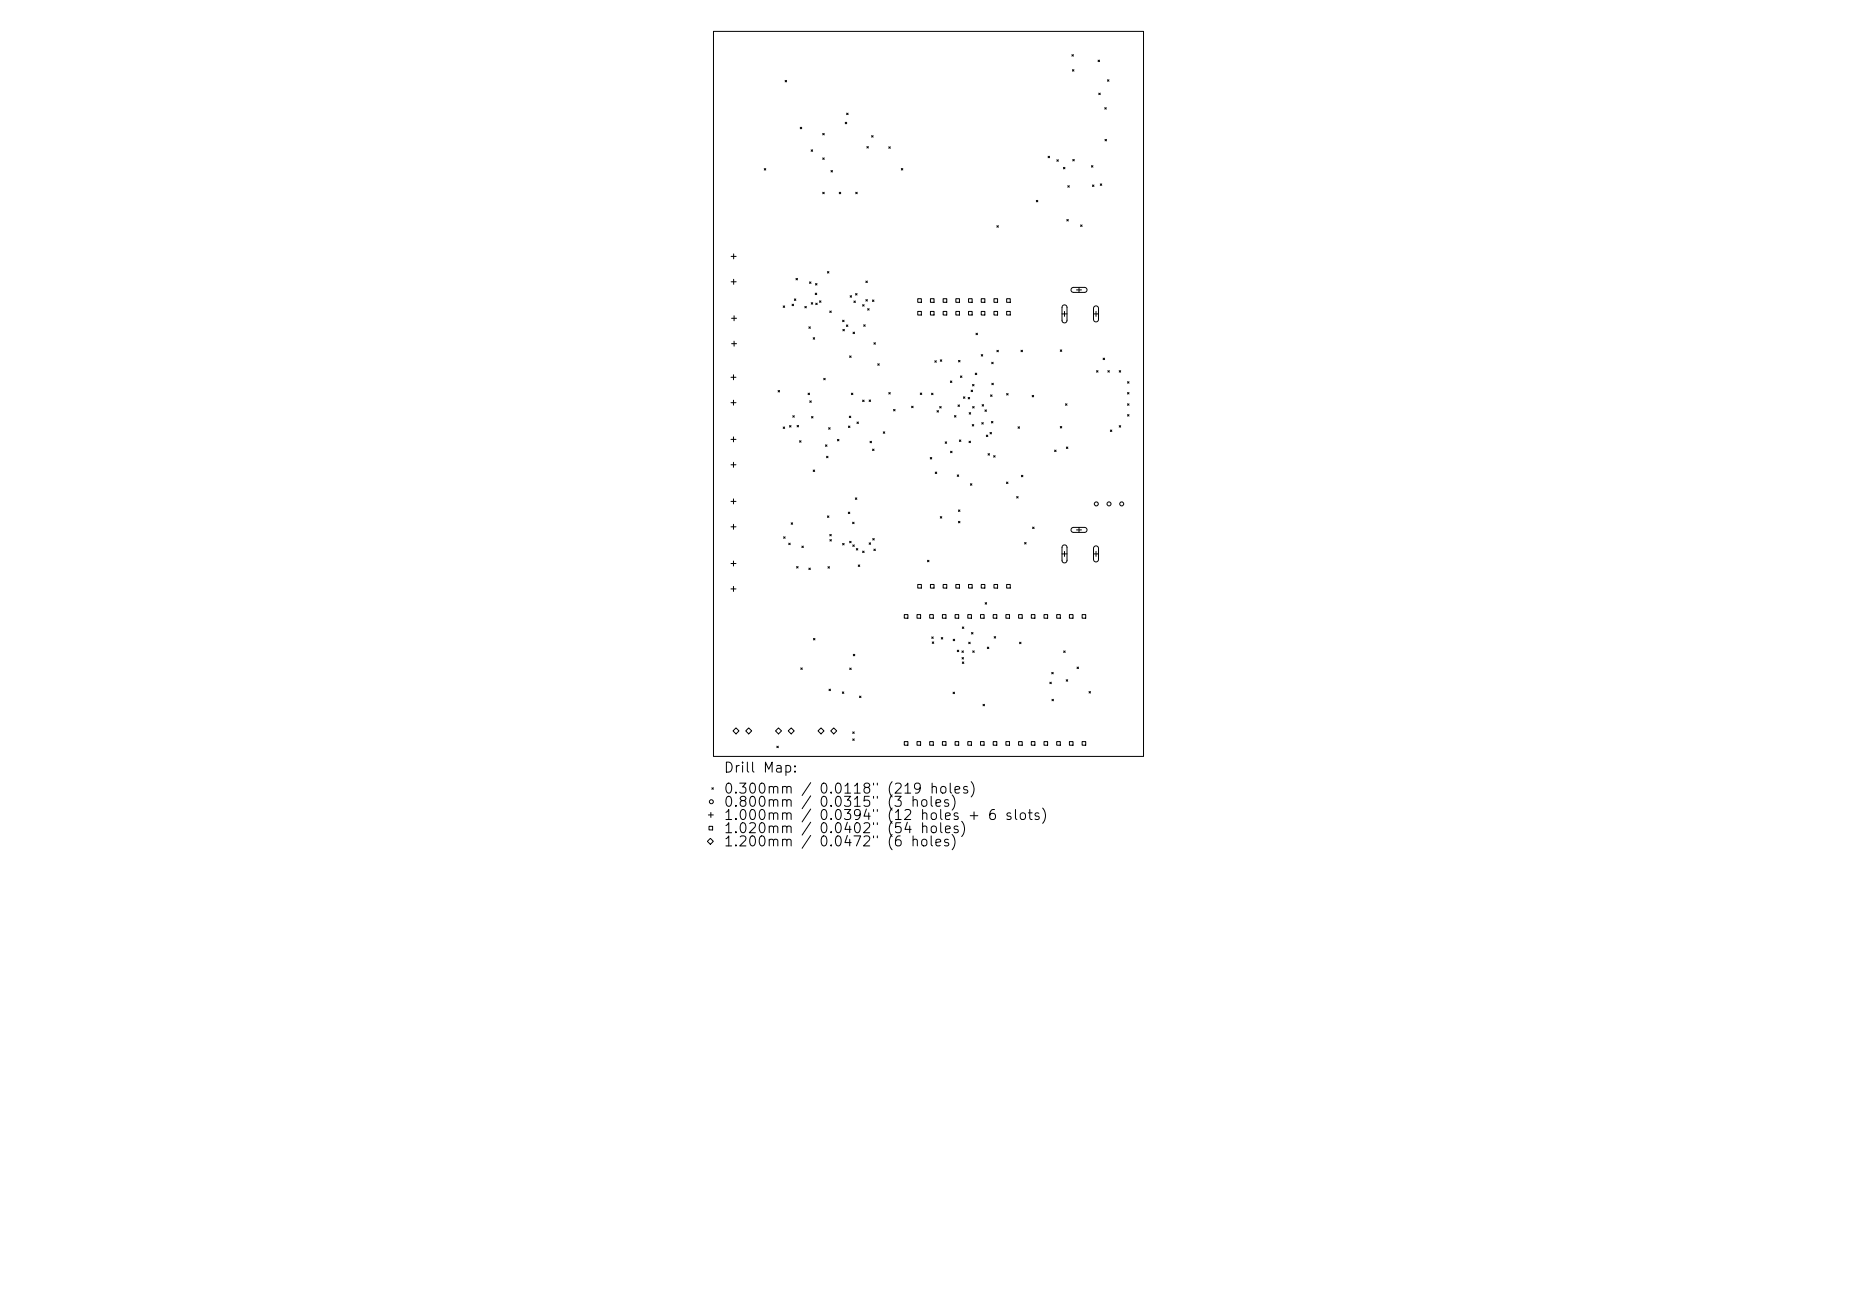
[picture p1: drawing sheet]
<svg xmlns="http://www.w3.org/2000/svg" width="297mm" height="210mm" viewBox="0 0 297 210" stroke-linecap="round" stroke-linejoin="round" font-family="sans-serif">
<defs><g id="words">
<g font-size="1.6">
<text x="115.6" y="124">Drill Map:</text>
<text x="115.6" y="127.3">0.300mm / 0.0118&quot; (219 holes)</text>
<text x="115.6" y="129.4">0.800mm</text>
<text x="115.6" y="131.6">1.000mm</text>
<text x="130.9" y="129.4">0.0315&quot; (3</text>
<text x="130.9" y="131.6">0.0394&quot; (12 holes + 6 slots)</text>
<text x="115.6" y="133.7">1.020mm / 0.0402&quot; (54 holes)</text>
<text x="115.6" y="135.8">1.200mm</text>
<text x="130.9" y="135.8">0.0472&quot; (6</text>
</g>
</g></defs>
<g fill="none" stroke="#000" stroke-width=".16">
<path d="M114.1 5h68.8v116h-68.8zM125.6 12.9l.2 .2M125.8 12.9l-.2 .2M135.2 19.6l.2 .2M135.4 18.1l.2 .2M135.4 19.6l-.2 .2M135.6 18.1l-.2 .2M171.4 8.7l.3 .3M171.5 11.1l.3 .3M171.7 8.7l-.3 .3M171.8 11.1l-.3 .3M175.6 9.6l.3 .3"/>
<path d="M175.7 14.9l.3 .2M175.9 9.6l-.3 .3M176 14.9l-.3 .2M176.7 17.2l.2 .3M176.9 17.2l-.2 .3M177.1 12.8l.3 .2M177.4 12.8l-.3 .2M122.2 27l.3 .2M122.5 27l-.3 .2M128 20.4l.2 .2M128.2 20.4l-.2 .2M129.7 24l.3 .2"/>
<path d="M130 24l-.3 .2M131.6 21.3l.2 .3M131.6 25.3l.2 .2M131.6 30.8l.2 .2M131.8 21.3l-.2 .3M131.8 25.3l-.2 .2M131.8 30.8l-.2 .2M132.9 27.3l.2 .2M133.1 27.3l-.2 .2M134.2 30.8l.3 .2M134.5 30.8l-.3 .2M136.9 30.8l.2 .2"/>
<path d="M137.1 30.8l-.2 .2M138.6 23.4l.3 .3M138.9 23.4l-.3 .3M139.4 21.7l.2 .2M139.6 21.7l-.2 .2M142.1 23.5l.3 .2M142.4 23.5l-.3 .2M144.2 27l.2 .2M144.4 27l-.2 .2M159.4 36.1l.3 .2M159.7 36.1l-.3 .2M165.7 32l.3 .3"/>
<path d="M166 32l-.3 .3M167.6 25l.3 .2M167.9 25l-.3 .2M169 25.6l.3 .2M169.3 25.6l-.3 .2M170.1 26.8l.2 .2M170.3 26.8l-.2 .2M170.6 35.1l.3 .2M170.8 29.7l.2 .2M170.9 35.1l-.3 .2M171 29.7l-.2 .2M171.6 25.5l.2 .2"/>
<path d="M171.8 25.5l-.2 .2M172.8 36l.3 .2M173.1 36l-.3 .2M174.6 26.5l.2 .2M174.7 29.6l.3 .2M174.8 26.5l-.2 .2M175 29.6l-.3 .2M176 29.4l.2 .2M176.2 29.4l-.2 .2M176.7 22.3l.3 .2M177 22.3l-.3 .2M116.9 41h.8"/>
<path d="M116.9 45.1h.8M117 50.9h.8M117 55h.8M117.3 59.9v.8M117.3 40.6v.8M117.3 44.7v.8M117.4 50.5v.8M117.4 54.6v.8M125.3 48.9l.2 .3M125.5 48.9l-.2 .3M126.7 48.7l.2 .2M126.9 48.7l-.2 .2"/>
<path d="M127 47.8l.3 .3M127.3 47.8l-.3 .3M127.3 44.5l.2 .3M127.5 44.5l-.2 .3M128.7 49l.3 .2M129 49l-.3 .2M129.4 52.3l.2 .2M129.5 45.1l.2 .2M129.6 52.3l-.2 .2M129.7 45.1l-.2 .2M129.7 48.4l.3 .2M130 48.4l-.3 .2"/>
<path d="M130.1 54l.2 .3M130.3 54l-.2 .3M130.4 46.9l.2 .2M130.4 45.4l.3 .2M130.5 48.5l.2 .2M130.6 46.9l-.2 .2M130.7 45.4l-.3 .2M130.7 48.5l-.2 .2M131.1 48.1l.2 .3M131.3 48.1l-.2 .3M132.3 43.4l.3 .3M132.6 43.4l-.3 .3"/>
<path d="M132.7 49.7l.2 .3M132.9 49.7l-.2 .3M134.8 51.2l.2 .3M134.8 52.7l.2 .2M135 51.2l-.2 .3M135 52.7l-.2 .2M135.4 52l.2 .2M135.6 52l-.2 .2M135.9 56.9l.2 .3M136 47.3l.2 .2M136.1 56.9l-.2 .3M136.2 47.3l-.2 .2"/>
<path d="M136.4 53.1l.3 .3M136.6 48.1l.2 .3M136.7 53.1l-.3 .3M136.8 48.1l-.2 .3M136.8 47l.3 .2M137.1 47l-.3 .2M138 48.7l.2 .3M138.1 51.9l.3 .3M138.2 48.7l-.2 .3M138.4 51.9l-.3 .3M138.5 45l.2 .2M138.5 47.9l.2 .3"/>
<path d="M138.7 45l-.2 .2M138.7 47.9l-.2 .3M138.8 49.4l.2 .2M139 49.4l-.2 .2M139.5 48l.3 .2M139.8 54.8l.2 .3M139.8 48l-.3 .2M140 54.8l-.2 .3M140.4 58.2l.2 .2M140.6 58.2l-.2 .2M146.8 47.8h.6v.6h-.6zM146.8 49.8h.6v.6h-.6z"/>
<path d="M148.8 47.8h.6v.6h-.6zM148.8 49.8h.6v.6h-.6zM149.5 57.7l.3 .2M149.8 57.7l-.3 .2M150.4 57.5l.2 .3M150.6 57.5l-.2 .3M150.8 47.8h.6v.6h-.6zM150.8 49.8h.6v.6h-.6zM152.9 47.8h.6v.6h-.6zM152.9 49.8h.6v.6h-.6zM153.3 57.6l.2 .3M153.5 57.6l-.2 .3"/>
<path d="M154.9 47.8h.6v.6h-.6zM154.9 49.8h.6v.6h-.6zM156 59.7l.2 .2M156.1 53.3l.2 .2M156.2 59.7l-.2 .2M156.3 53.3l-.2 .2M156.9 56.7l.3 .3M156.9 47.8h.6v.6h-.6zM156.9 49.8h.6v.6h-.6zM157.2 56.7l-.3 .3M158.6 57.9l.2 .3M158.8 57.9l-.2 .3"/>
<path d="M159 47.8h.5v.6h-.5zM159 49.8h.5v.6h-.5zM159.4 56l.3 .3M159.7 56l-.3 .3M161 47.8h.6v.6h-.6zM161 49.8h.6v.6h-.6zM163.3 56l.2 .3M163.5 56l-.2 .3M169.6 56l.2 .2M169.8 56l-.2 .2M169.9 50.2h.8M170 48.9l.4-.1 .3 .3-.1 2.2-.1 .3h-.2h-.3l-.1-.3v-2.2z"/>
<path d="M170.3 49.8v.8M171.4 46.1l.3-.1h1.8l.3 .1v.3l-.3 .4h-1.9l-.3-.3zM172.2 46.4h.8M172.6 46v.8M174.9 50.2h.8M175 49h.4l.3 .3v1.9l-.3 .3-.3-.1-.2-.2v-1.9zM175.3 49.8v.8M175.4 59.3l.2 .2M175.6 59.3l-.2 .2M176.4 57.3l.3 .2M176.7 57.3l-.3 .2M177.2 59.3l.2 .2"/>
<path d="M177.4 59.3l-.2 .2M179 59.3l.2 .2M179.2 59.3l-.2 .2M116.9 60.3h.8M116.9 64.4h.8M116.9 70.3h.8M116.9 74.3h.8M117.3 64v.8M117.3 69.9v.8M117.3 73.9v.8M117.3 79.8v.8M124.4 62.5l.3 .2"/>
<path d="M124.7 62.5l-.3 .2M125.3 68.3l.2 .2M125.5 68.3l-.2 .2M126.3 68.1l.2 .2M126.5 68.1l-.2 .2M126.8 66.5l.2 .2M127 66.5l-.2 .2M127.5 68l.2 .3M127.7 68l-.2 .3M127.9 70.5l.2 .2M128.1 70.5l-.2 .2M129.2 62.9l.3 .2"/>
<path d="M129.5 62.9l-.3 .2M129.5 64.1l.3 .3M129.8 64.1l-.3 .3M129.8 66.6l.2 .3M130 66.6l-.2 .3M130.1 75.2l.2 .2M130.3 75.2l-.2 .2M131.7 60.5l.3 .3M132 60.5l-.3 .3M132 71.2l.3 .2M132.2 73l.2 .2M132.3 71.2l-.3 .2"/>
<path d="M132.4 73l-.2 .2M132.5 68.4l.3 .2M132.8 68.4l-.3 .2M133.9 70.3l.3 .2M134.2 70.3l-.3 .2M135.7 68.1l.2 .3M135.8 66.6l.3 .2M135.9 68.1l-.2 .3M136.1 66.6l-.3 .2M136.2 62.9l.2 .2M136.4 62.9l-.2 .2M136.8 79.6l.2 .3"/>
<path d="M137 79.6l-.2 .3M137.1 67.5l.2 .2M137.3 67.5l-.2 .2M138 64l.2 .2M138.2 64l-.2 .2M139 64l.2 .2M139.1 70.6l.3 .2M139.2 64l-.2 .2M139.4 70.6l-.3 .2M139.6 71.8l.2 .3M139.8 71.8l-.2 .3M141.3 69.1l.2 .2"/>
<path d="M141.5 69.1l-.2 .2M142.1 62.8l.3 .2M142.4 62.8l-.3 .2M142.9 65.5l.3 .2M143.2 65.5l-.3 .2M145.8 65l.2 .2M146 65l-.2 .2M147.2 62.9l.2 .2M147.4 62.9l-.2 .2M148.8 73.2l.2 .2M149 62.9l.2 .2M149 73.2l-.2 .2"/>
<path d="M149.2 62.9l-.2 .2M149.6 75.5l.2 .2M149.8 75.5l-.2 .2M149.9 65.7l.2 .2M150.1 65.7l-.2 .2M150.3 65l.2 .3M150.5 65l-.2 .3M151.2 70.7l.2 .2M151.4 70.7l-.2 .2M152 60.9l.2 .3M152 72.2l.3 .2M152.2 60.9l-.2 .3"/>
<path d="M152.3 72.2l-.3 .2M152.7 66.5l.2 .2M152.9 66.5l-.2 .2M153.1 76l.2 .2M153.2 64.8l.3 .2M153.3 76l-.2 .2M153.4 70.4l.3 .2M153.5 64.8l-.3 .2M153.6 60.1l.2 .3M153.7 70.4l-.3 .2M153.8 60.1l-.2 .3M154.1 63.5l.2 .2"/>
<path d="M154.3 63.5l-.2 .2M154.8 63.6l.3 .2M155 70.6l.2 .2M155 66l.2 .2M155.1 63.6l-.3 .2M155.2 77.4l.2 .2M155.2 70.6l-.2 .2M155.2 66l-.2 .2M155.3 62.4l.3 .2M155.4 77.4l-.2 .2M155.5 67.9l.2 .2M155.5 61.5l.3 .2"/>
<path d="M155.6 62.4l-.3 .2M155.6 65l.2 .3M155.7 67.9l-.2 .2M155.8 61.5l-.3 .2M155.8 65l-.2 .3M157 67.6l.3 .2M157.1 64.7l.2 .3M157.3 67.6l-.3 .2M157.3 64.7l-.2 .3M157.5 65.6l.3 .2M157.7 69.6l.3 .2M157.8 65.6l-.3 .2"/>
<path d="M158 69.6l-.3 .2M158 72.6l.3 .2M158.3 72.6l-.3 .2M158.3 69.2l.3 .2M158.4 63.2l.3 .2M158.6 67.4l.2 .2M158.6 69.2l-.3 .2M158.6 61.3l.3 .2M158.7 63.2l-.3 .2M158.8 67.4l-.2 .2M158.9 61.3l-.3 .2M158.9 72.9l.3 .2"/>
<path d="M159.2 72.9l-.3 .2M161 77.1l.2 .2M161 62.9l.2 .3M161.2 77.1l-.2 .2M161.2 62.9l-.2 .3M162.6 79.4l.2 .3M162.8 68.3l.3 .2M162.8 79.4l-.2 .3M163.1 68.3l-.3 .2M163.4 76l.2 .3M163.6 76l-.2 .3M165.1 63.2l.2 .3"/>
<path d="M165.3 63.2l-.2 .3M168.7 72l.2 .2M168.9 72l-.2 .2M169.6 68.2l.2 .3M169.8 68.2l-.2 .3M170.4 64.6l.3 .2M170.6 71.5l.2 .2M170.7 64.6l-.3 .2M170.8 71.5l-.2 .2M177.6 68.8l.2 .2M177.8 68.8l-.2 .2M179 68.1l.2 .2"/>
<path d="M179.2 68.1l-.2 .2M180.3 64.6l.3 .2M180.3 61.1l.3 .2M180.3 62.8l.3 .2M180.3 66.3l.3 .3M180.6 61.1l-.3 .2M180.6 62.8l-.3 .2M180.6 64.6l-.3 .2M180.6 66.3l-.3 .3M116.9 80.2h.8M116.9 84.3h.8M116.9 90.1h.8"/>
<path d="M116.9 94.2h.8M117.3 83.9v.8M117.3 89.7v.8M117.3 93.8v.8M125.3 85.9l.3 .2M125.6 85.9l-.3 .2M126.1 86.9l.3 .2M126.4 86.9l-.3 .2M126.5 83.6l.3 .3M126.8 83.6l-.3 .3M127.4 90.6l.2 .3M127.6 90.6l-.2 .3"/>
<path d="M128.2 87.3l.3 .3M128.5 87.3l-.3 .3M129.4 90.9l.2 .2M129.6 90.9l-.2 .2M132.3 82.5l.3 .3M132.4 90.6l.3 .3M132.6 82.5l-.3 .3M132.7 90.6l-.3 .3M132.7 85.5l.3 .2M132.7 86.3l.3 .2M133 85.5l-.3 .2M133 86.3l-.3 .2"/>
<path d="M134.8 86.9l.2 .3M135 86.9l-.2 .3M135.7 81.9l.2 .3M135.9 86.6l.2 .2M135.9 81.9l-.2 .3M136.1 86.6l-.2 .2M136.4 83.5l.2 .3M136.4 87.2l.2 .2M136.6 83.5l-.2 .3M136.6 87.2l-.2 .2M137 87.7l.2 .3M137.2 87.7l-.2 .3"/>
<path d="M137.3 90.4l.2 .2M137.5 90.4l-.2 .2M138 88.1l.2 .3M138.2 88.1l-.2 .3M139 86.8l.2 .3M139.2 86.8l-.2 .3M139.6 86.1l.2 .3M139.8 87.8l.2 .3M139.8 86.1l-.2 .3M140 87.8l-.2 .3M144.6 98.3h.6v.6h-.6zM146.7 98.3h.5v.6h-.5z"/>
<path d="M146.8 93.5h.6v.6h-.6zM148.3 89.6l.3 .3M148.6 89.6l-.3 .3M148.7 98.3h.6v.6h-.6zM148.8 93.5h.6v.6h-.6zM150.4 82.6l.2 .3M150.6 82.6l-.2 .3M150.7 98.3h.6v.6h-.6zM150.8 93.5h.6v.6h-.6zM152.8 98.3h.5v.6h-.5zM152.9 93.5h.6v.6h-.6zM153.3 81.6l.2 .2"/>
<path d="M153.3 83.4l.2 .2M153.5 81.6l-.2 .2M153.5 83.4l-.2 .2M154.8 98.3h.6v.6h-.6zM154.9 93.5h.6v.6h-.6zM156.8 98.3h.6v.6h-.6zM156.9 93.5h.6v.6h-.6zM157.6 96.4l.2 .2M157.8 96.4l-.2 .2M158.8 98.3h.6v.6h-.6zM159 93.5h.5v.6h-.5zM160.9 98.3h.6v.6h-.6z"/>
<path d="M161 93.5h.6v.6h-.6zM162.9 98.3h.6v.6h-.6zM163.9 86.8l.2 .2M164.1 86.8l-.2 .2M164.9 98.3h.6v.6h-.6zM165.2 84.3l.2 .2M165.4 84.3l-.2 .2M167 98.3h.6v.6h-.6zM169 98.3h.6v.6h-.6zM169.9 88.6h.8M170 87.3l.4-.1 .3 .3-.1 2.2-.1 .2-.2 .1-.3-.1-.1-.2v-2.2zM170.3 88.2v.8"/>
<path d="M171 98.3h.6v.6h-.6zM171.4 84.5l.3-.1h1.8l.3 .1v.3l-.3 .3h-1.9l-.3-.2zM172.2 84.8h.8M172.6 84.4v.8M173.1 98.3h.5v.6h-.5zM174.9 88.6h.8M175 87.4l.4-.1 .3 .3v1.9l-.3 .4-.3-.1-.2-.3v-1.8zM175.3 88.2v.8M117.2 116.9l.5-.5 .5 .5-.5 .5zM119.3 116.9l.4-.5 .5 .5-.5 .5zM124 116.9l.5-.5 .5 .5-.5 .5zM124.2 119.3l.3 .3"/>
<path d="M124.5 119.3l-.3 .3M126.1 116.9l.4-.5 .5 .5-.5 .5zM128.1 106.8l.2 .3M128.3 106.8l-.2 .3M130.1 102.1l.2 .3M130.3 102.1l-.2 .3M130.8 116.9l.5-.5 .5 .5-.5 .5zM132.6 110.2l.2 .3M132.8 110.2l-.2 .3M132.9 116.9l.4-.5 .5 .5-.5 .5zM134.7 110.7l.3 .2M135 110.7l-.3 .2"/>
<path d="M135.9 106.9l.2 .2M136.1 106.9l-.2 .2M136.4 117.1l.2 .2M136.4 118.2l.2 .2M136.5 104.7l.2 .2M136.6 117.1l-.2 .2M136.6 118.2l-.2 .2M136.7 104.7l-.2 .2M137.5 111.3l.2 .3M137.7 111.3l-.2 .3M144.6 118.6h.6v.6h-.6zM146.7 118.6h.5v.6h-.5z"/>
<path d="M148.7 118.6h.6v.6h-.6zM149 101.9l.3 .2M149.1 102.7l.2 .2M149.3 101.9l-.3 .2M149.3 102.7l-.2 .2M150.5 102l.3 .2M150.7 118.6h.6v.6h-.6zM150.8 102l-.3 .2M152.4 110.7l.3 .3M152.4 102.2l.3 .3M152.7 110.7l-.3 .3M152.7 102.2l-.3 .3"/>
<path d="M152.8 118.6h.5v.6h-.5zM153.1 104l.2 .2M153.3 104l-.2 .2M153.8 104.1l.3 .2M153.9 105.2l.2 .2M153.9 100.3l.2 .2M153.9 105.9l.2 .2M154.1 104.1l-.3 .2M154.1 105.2l-.2 .2M154.1 100.3l-.2 .2M154.1 105.9l-.2 .2M154.8 118.6h.6v.6h-.6z"/>
<path d="M154.9 102.7l.3 .3M155.2 102.7l-.3 .3M155.4 101.2l.2 .2M155.6 104.1l.2 .2M155.6 101.2l-.2 .2M155.8 104.1l-.2 .2M156.8 118.6h.6v.6h-.6zM157.2 112.7l.3 .2M157.5 112.7l-.3 .2M157.9 103.5l.2 .2M158.1 103.5l-.2 .2M158.8 118.6h.6v.6h-.6z"/>
<path d="M159 101.8l.2 .3M159.2 101.8l-.2 .3M160.9 118.6h.6v.6h-.6zM162.9 118.6h.6v.6h-.6zM163.1 102.7l.2 .3M163.3 102.7l-.2 .3M164.9 118.6h.6v.6h-.6zM167 118.6h.6v.6h-.6zM167.9 109.1l.2 .3M168.1 109.1l-.2 .3M168.2 107.5l.3 .3M168.2 111.9l.3 .2"/>
<path d="M168.5 107.5l-.3 .3M168.5 111.9l-.3 .2M169 118.6h.6v.6h-.6zM170.1 104.1l.3 .3M170.4 104.1l-.3 .3M170.5 108.7l.3 .3M170.8 108.7l-.3 .3M171 118.6h.6v.6h-.6zM172.3 106.7l.2 .2M172.5 106.7l-.2 .2M173.1 118.6h.5v.6h-.5zM174.2 110.6l.2 .2"/>
<path d="M174.4 110.6l-.2 .2M113.1 134.6l.5-.5 .5 .5-.5 .4zM113.3 130.3h.8M113.4 132.2h.6v.5h-.6zM113.7 129.9v.8M113.9 126l.2 .2M114.1 126l-.2 .2"/>
<circle cx="175.3" cy="80.6" r=".32"/>
<circle cx="177.4" cy="80.6" r=".32"/>
<circle cx="179.4" cy="80.6" r=".32"/>
<circle cx="113.8" cy="128.2" r=".32"/>
</g>
<use href="#words"/>
</svg>
